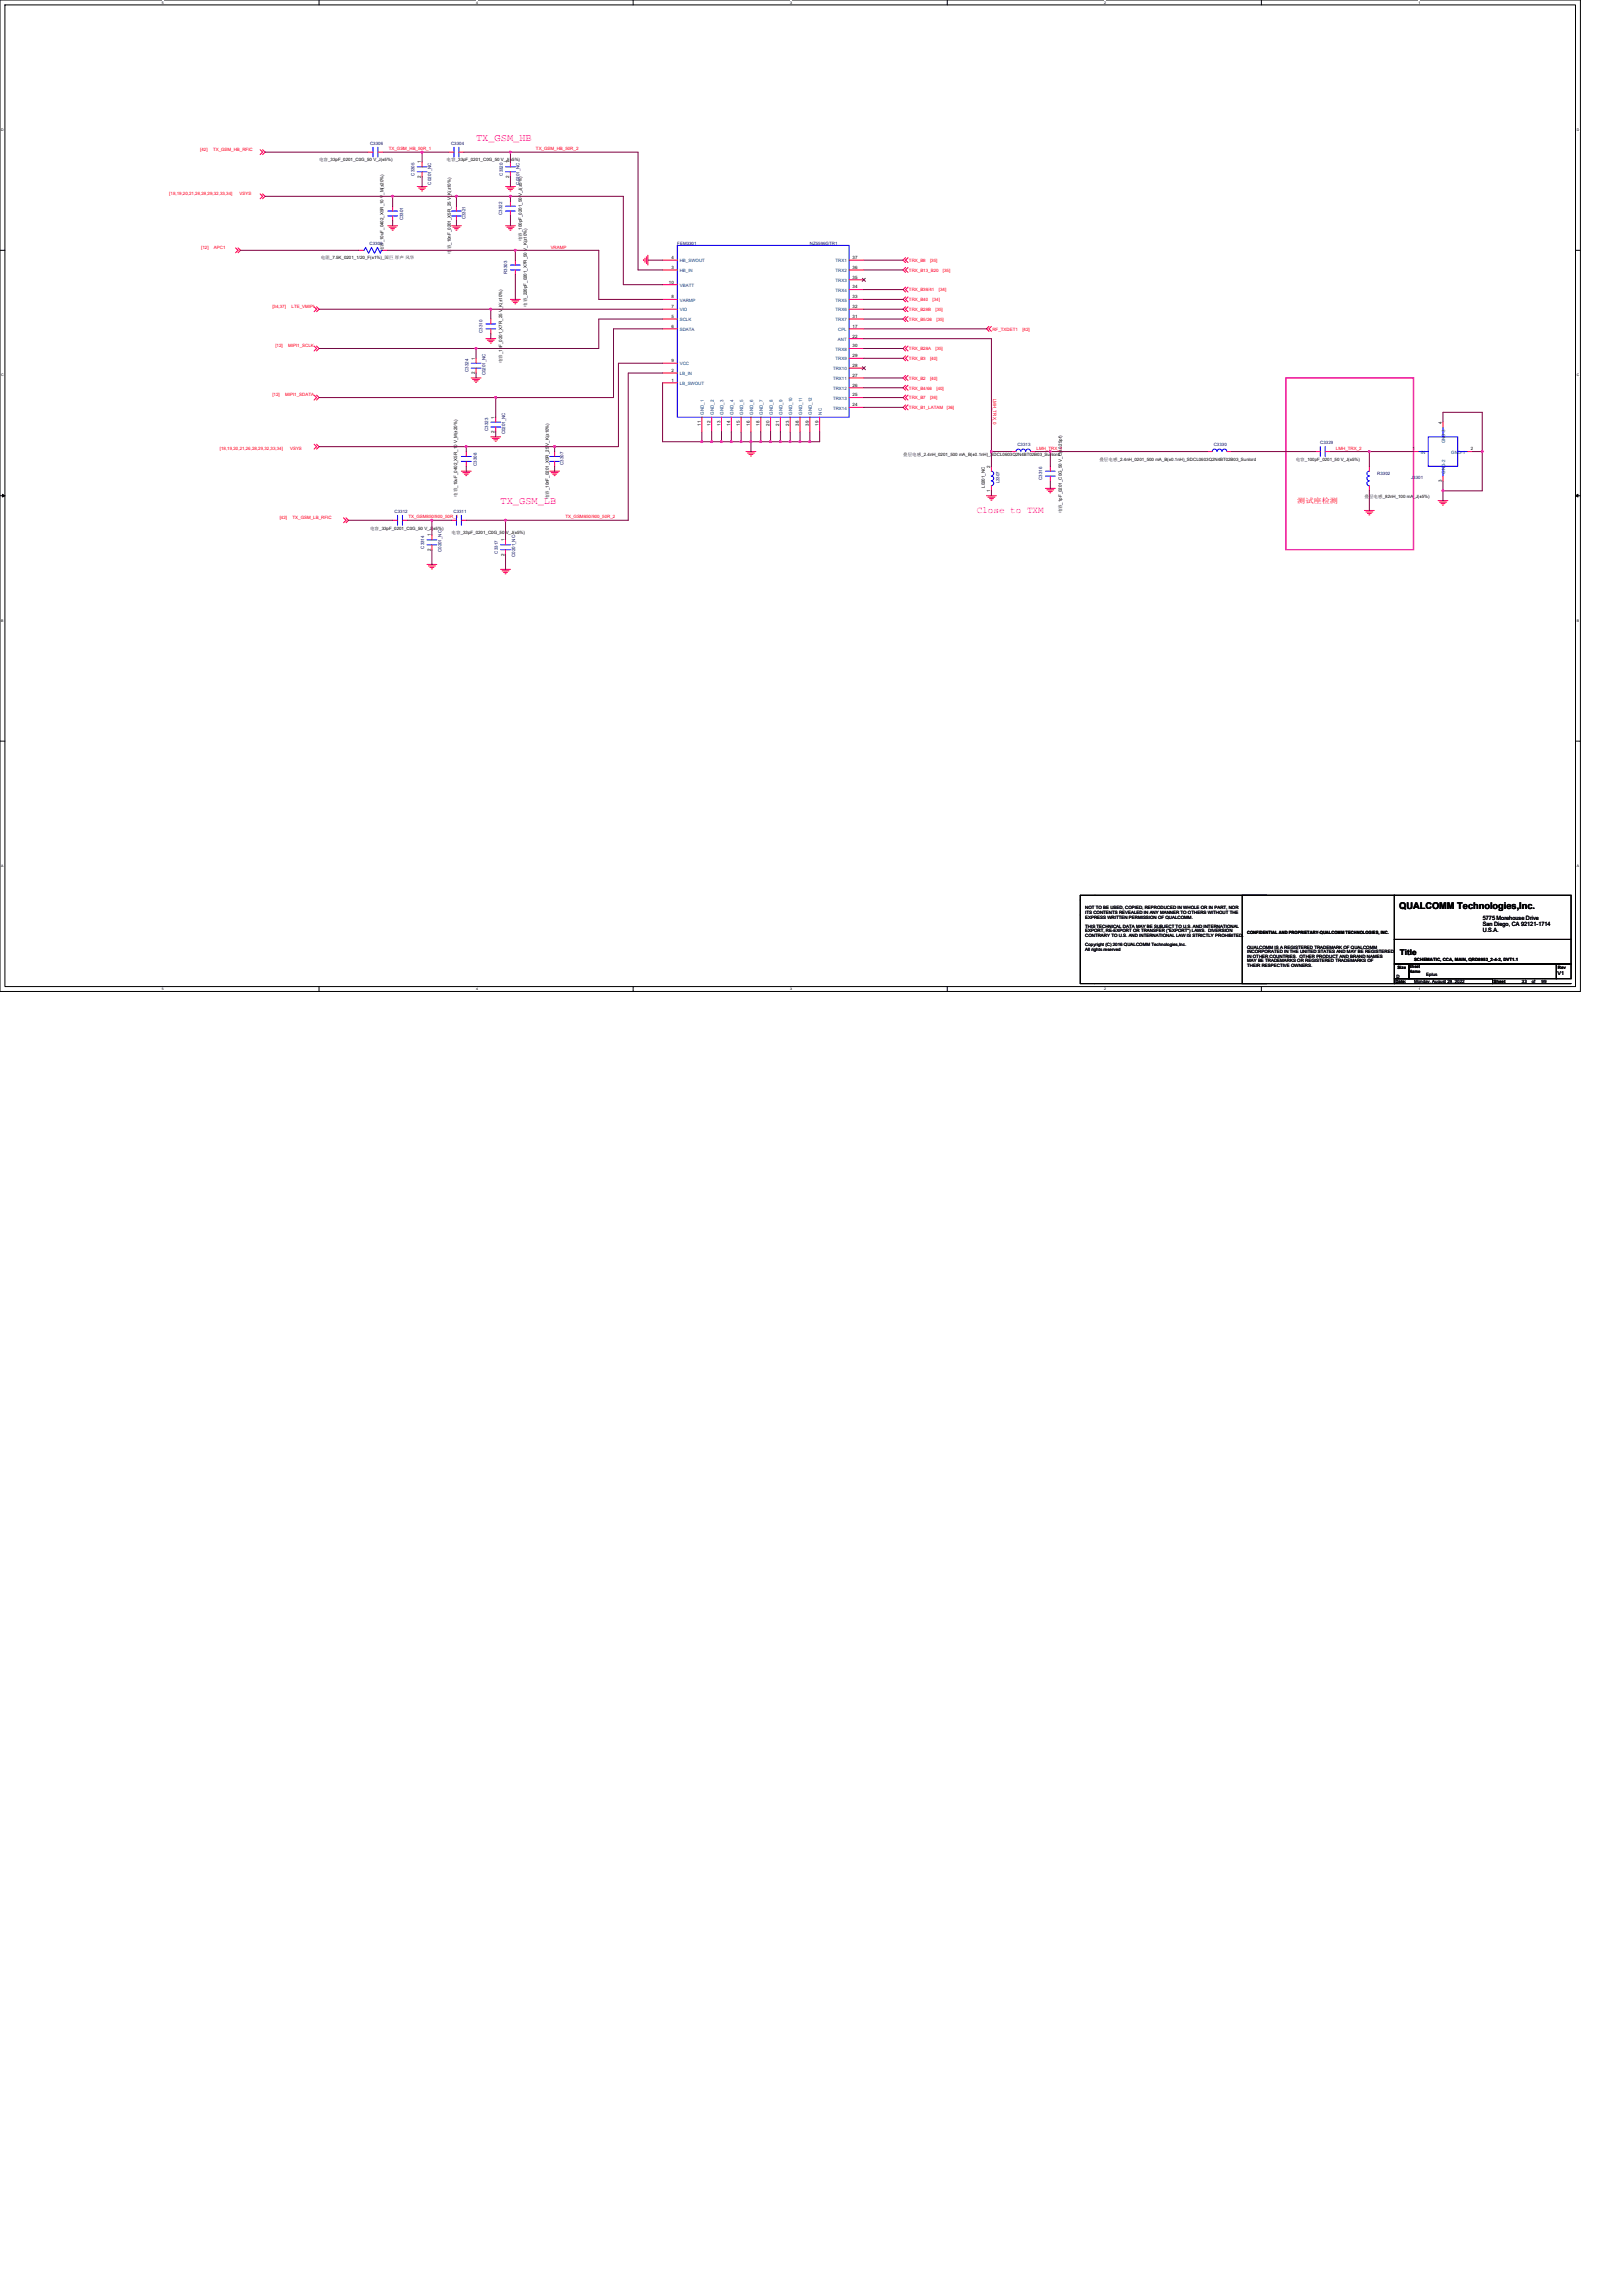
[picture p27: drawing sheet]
<svg xmlns="http://www.w3.org/2000/svg" width="210mm" height="297mm" viewBox="0 0 210 297" stroke-linecap="round" stroke-linejoin="round" font-family="sans-serif">
<defs><g id="words">
<g font-size="1.3" fill="#f0f">
<text x="61.6" y="18.2">TX_GSM_HB</text>
<text x="64.8" y="65.2">TX_GSM_LB</text>
</g>
<text font-size="1.2" fill="#f0f" x="126.4" y="66.4">Close to TXM</text>
<text font-size="1.2" x="181" y="117.6">QUALCOMM Technologies,Inc.</text>
<text font-size="1" x="181.1" y="123.5">Title</text>
<text font-size=".9" fill="#f00" x="167.8" y="65.1">测试座检测</text>
<g font-size=".8">
<text x="191.8" y="119.1">5775 Morehouse Drive</text>
<text x="191.8" y="119.8">San Diego, CA 92121-1714</text>
<text x="191.8" y="120.6">U.S.A.</text>
</g>
<text font-size=".7" x="201.5" y="126.2">V1</text>
<g font-size=".6" fill="#f00">
<text x="25.9" y="19.5">[42]</text>
<text x="27.6" y="19.5">TX_GSM_HB_RFIC</text>
<text x="50.3" y="19.5">TX_GSM_HB_50R_1</text>
<text x="69.3" y="19.5">TX_GSM_HB_50R_2</text>
<text x="21.9" y="25.2">[18,19,20,21,26,28,29,32,33,34]</text>
<text x="31" y="25.2">VSYS</text>
<text x="26" y="32.2">[12]</text>
<text x="27.7" y="32.2">APC1</text>
<text x="71.2" y="32.3">VRAMP</text>
<text x="117.6" y="33.9">TRX_B8</text>
<text x="117.6" y="35.2">TRX_B13_B20</text>
<text x="120.3" y="33.9">[35]</text>
<text x="122" y="35.2">[35]</text>
<text x="35.2" y="39.8">[34,37]</text>
<text x="37.7" y="39.8">LTE_VMIPI</text>
<text x="117.6" y="40.2">TRX_B28B</text>
<text x="117.6" y="37.7">TRX_B38/41</text>
<text x="117.6" y="41.5">TRX_B5/26</text>
<text x="117.6" y="39">TRX_B40</text>
<text x="120.6" y="39">[34]</text>
<text x="121" y="40.2">[35]</text>
<text x="121.2" y="41.5">[35]</text>
<text x="121.5" y="37.7">[34]</text>
<text x="35.6" y="44.9">[12]</text>
<text x="37.3" y="44.9">MIPI1_SCLK</text>
<text x="117.6" y="45.3">TRX_B28A</text>
<text x="117.6" y="46.6">TRX_B3</text>
<text x="120.3" y="46.6">[40]</text>
<text x="121" y="45.3">[35]</text>
<text x="128.4" y="42.8">RF_TXDET1</text>
<text x="132.3" y="42.8">[42]</text>
<text x="35.2" y="51.2">[12]</text>
<text x="36.9" y="51.2">MIPI1_SDATA</text>
<text x="117.6" y="50.4">TRX_B4/66</text>
<text x="117.6" y="49.1">TRX_B2</text>
<text x="117.6" y="52.9">TRX_B1_LATAM</text>
<text x="117.6" y="51.7">TRX_B7</text>
<text x="120.3" y="49.1">[40]</text>
<text x="120.3" y="51.7">[36]</text>
<text x="121.2" y="50.4">[40]</text>
<text x="122.5" y="52.9">[36]</text>
<text x="128.5" y="51.6" transform="rotate(90 128.5 51.6)">LMH_TRX_0</text>
<text x="28.4" y="58.2">[18,19,20,21,26,28,29,32,33,34]</text>
<text x="37.5" y="58.2">VSYS</text>
<text x="134.1" y="58.2">LMH_TRX_1</text>
<text x="172.8" y="58.2">LMH_TRX_2</text>
<text x="36.2" y="67.1">[42]</text>
<text x="37.8" y="67.1">TX_GSM_LB_RFIC</text>
<text x="52.8" y="67.1">TX_GSM850/900_50R_1</text>
<text x="73.2" y="67.1">TX_GSM850/900_50R_2</text>
</g>
<g font-size=".6">
<text x="41.3" y="20.9">电容_33pF_0201_C0G_50 V_J(±5%)</text>
<text x="54.5" y="23" transform="rotate(-90 54.5 23)">2</text>
<text x="54.5" y="21.1" transform="rotate(-90 54.5 21.1)">1</text>
<text x="57.8" y="20.9">电容_33pF_0201_C0G_50 V_J(±5%)</text>
<text x="65.9" y="23" transform="rotate(-90 65.9 23)">2</text>
<text x="65.9" y="21.1" transform="rotate(-90 65.9 21.1)">1</text>
<text x="41.5" y="33.6">电阻_7.5K_0201_1/20_F(±1%)_国巨 厚声 风华</text>
<text x="49.6" y="32.5" transform="rotate(-90 49.6 32.5)">电容_10uF_0402_X5R_10 V_M(±20%)</text>
<text x="58.3" y="32.8" transform="rotate(-90 58.3 32.8)">电容_10nF_0201_X5R_25 V_K(±10%)</text>
<text x="67.5" y="31.2" transform="rotate(-90 67.5 31.2)">电容_100pF_0201_50 V_J(±5%)</text>
<text x="86.9" y="34.8">3</text>
<text x="86.9" y="33.5">4</text>
<text x="110.3" y="34.8">36</text>
<text x="110.3" y="33.5">37</text>
<text x="68.2" y="39.7" transform="rotate(-90 68.2 39.7)">电容_220pF_0201_X7R_50 V_K(±10%)</text>
<text x="86.6" y="36.7">10</text>
<text x="86.9" y="41.1">5</text>
<text x="86.9" y="39.9">7</text>
<text x="86.9" y="38.6">8</text>
<text x="110.3" y="41.1">31</text>
<text x="110.3" y="39.9">32</text>
<text x="110.3" y="38.6">33</text>
<text x="110.3" y="37.3">34</text>
<text x="110.3" y="36">35</text>
<text x="61.4" y="46.5" transform="rotate(-90 61.4 46.5)">1</text>
<text x="65" y="47" transform="rotate(-90 65 47)">电容_1nF_0201_X7R_25 V_K(±10%)</text>
<text x="86.9" y="42.4">6</text>
<text x="86.9" y="46.8">9</text>
<text x="110.3" y="42.4">17</text>
<text x="110.3" y="43.7">22</text>
<text x="110.3" y="46.2">29</text>
<text x="110.3" y="44.9">30</text>
<text x="110.3" y="47.5">28</text>
<text x="61.4" y="48.4" transform="rotate(-90 61.4 48.4)">2</text>
<text x="86.9" y="49.4">1</text>
<text x="86.9" y="48.1">2</text>
<text x="110.3" y="52.6">24</text>
<text x="110.3" y="51.3">25</text>
<text x="110.3" y="50">26</text>
<text x="110.3" y="48.7">27</text>
<text x="64" y="56" transform="rotate(-90 64 56)">2</text>
<text x="64" y="54.2" transform="rotate(-90 64 54.2)">1</text>
<text x="90.7" y="55.1" transform="rotate(-90 90.7 55.1)">11</text>
<text x="91.9" y="55.1" transform="rotate(-90 91.9 55.1)">12</text>
<text x="93.2" y="55.1" transform="rotate(-90 93.2 55.1)">13</text>
<text x="94.5" y="55.1" transform="rotate(-90 94.5 55.1)">14</text>
<text x="95.7" y="55.1" transform="rotate(-90 95.7 55.1)">15</text>
<text x="97" y="55.1" transform="rotate(-90 97 55.1)">16</text>
<text x="98.3" y="55.1" transform="rotate(-90 98.3 55.1)">18</text>
<text x="99.5" y="55.1" transform="rotate(-90 99.5 55.1)">20</text>
<text x="100.8" y="55.1" transform="rotate(-90 100.8 55.1)">21</text>
<text x="102.1" y="55.1" transform="rotate(-90 102.1 55.1)">23</text>
<text x="103.4" y="55.1" transform="rotate(-90 103.4 55.1)">38</text>
<text x="104.6" y="55.1" transform="rotate(-90 104.6 55.1)">39</text>
<text x="105.9" y="55.1" transform="rotate(-90 105.9 55.1)">19</text>
<text x="116.8" y="59">叠层电感_2.4nH_0201_500 mA_B(±0.1nH)_SDCL0603Q2N4BT02B03_Sunlord</text>
<text x="142.2" y="59.6">叠层电感_2.4nH_0201_500 mA_B(±0.1nH)_SDCL0603Q2N4BT02B03_Sunlord</text>
<text x="167.6" y="59.6">电容_100pF_0201_50 V_J(±5%)</text>
<text x="182.8" y="58.3">1</text>
<text x="186.5" y="54.8" transform="rotate(-90 186.5 54.8)">4</text>
<text x="190.3" y="58.3">2</text>
<text x="59.1" y="64.3" transform="rotate(-90 59.1 64.3)">电容_10uF_0402_X5R_10 V_M(±20%)</text>
<text x="71" y="64.6" transform="rotate(-90 71 64.6)">电容_10nF_0201_X5R_25 V_K(±10%)</text>
<text x="127.4" y="63.1" transform="rotate(-90 127.4 63.1)">L0201_NC</text>
<text x="128.1" y="63.6" transform="rotate(-90 128.1 63.6)">1</text>
<text x="128.1" y="60.5" transform="rotate(-90 128.1 60.5)">2</text>
<text x="176.5" y="64.4">叠层电感_82nH_100 mA_J(±5%)</text>
<text x="186.5" y="62.4" transform="rotate(-90 186.5 62.4)">3</text>
<text x="47.9" y="68.6">电容_33pF_0201_C0G_50 V_J(±5%)</text>
<text x="55.7" y="71.2" transform="rotate(-90 55.7 71.2)">2</text>
<text x="55.7" y="69.4" transform="rotate(-90 55.7 69.4)">1</text>
<text x="58.4" y="69.1">电容_33pF_0201_C0G_50 V_J(±5%)</text>
<text x="65.3" y="71.9" transform="rotate(-90 65.3 71.9)">2</text>
<text x="65.3" y="70" transform="rotate(-90 65.3 70)">1</text>
<text x="137.4" y="66.4" transform="rotate(-90 137.4 66.4)">电容_1pF_0201_C0G_50 V_C(±0.25pf)</text>
<text x="140.4" y="117.6">NOT TO BE USED, COPIED, REPRODUCED IN WHOLE OR IN PART, NOR</text>
<text x="140.4" y="118.2">ITS CONTENTS REVEALED IN ANY MANNER TO OTHERS WITHOUT THE</text>
<text x="140.4" y="118.8">EXPRESS WRITTEN PERMISSION OF QUALCOMM.</text>
<text x="140.4" y="120">THIS TECHNICAL DATA MAY BE SUBJECT TO U.S. AND INTERNATIONAL</text>
<text x="140.4" y="120.6">EXPORT, RE-EXPORT OR TRANSFER (&quot;EXPORT&quot;) LAWS. DIVERSION</text>
<text x="140.4" y="121.2">CONTRARY TO U.S. AND INTERNATIONAL LAW IS STRICTLY PROHIBITED.</text>
<text x="140.4" y="122.4">Copyright (C) 2016 QUALCOMM Technologies,Inc.</text>
<text x="140.4" y="123">All rights reserved</text>
<text x="161.4" y="120.8">CONFIDENTIAL AND PROPRIETARY-QUALCOMM TECHNOLOGIES, INC.</text>
<text x="161.4" y="122.7">QUALCOMM IS A REGISTERED TRADEMARK OF QUALCOMM</text>
<text x="161.4" y="123.3">INCORPORATED IN THE UNITED STATES AND MAY BE REGISTERED</text>
<text x="161.4" y="123.9">IN OTHER COUNTRIES. OTHER PRODUCT AND BRAND NAMES</text>
<text x="161.4" y="124.5">MAY BE TRADEMARKS OR REGISTERED TRADEMARKS OF</text>
<text x="161.4" y="125.1">THEIR RESPECTIVE OWNERS.</text>
<text x="180.8" y="125.3">Size Sheet</text>
<text x="182.3" y="125.8">Name</text>
<text x="182.9" y="124.3">SCHEMATIC, CCA, MAIN, QRD8953_2-4-2, DVT1.1</text>
<text x="201.5" y="125.4">Rev</text>
<text x="180.5" y="127.1">Date:</text>
<text x="180.7" y="126.5">D</text>
<text x="182.9" y="127.2">Monday, August 29, 2022</text>
<text x="184.5" y="126.2">Eplus</text>
<text x="193.2" y="127.1">Sheet</text>
<text x="196.9" y="127.2">33</text>
<text x="198.2" y="127.2">of</text>
<text x="199.5" y="127.2">99</text>
</g>
<g font-size=".6" fill="#000080">
<text x="47.9" y="18.7">C3306</text>
<text x="53.6" y="22.7" transform="rotate(-90 53.6 22.7)">C3305</text>
<text x="55.8" y="23.9" transform="rotate(-90 55.8 23.9)">C0201_NC</text>
<text x="58.4" y="18.7">C3304</text>
<text x="65" y="22.7" transform="rotate(-90 65 22.7)">C3320</text>
<text x="67.2" y="23.9" transform="rotate(-90 67.2 23.9)">C0201_NC</text>
<text x="52.2" y="28.5" transform="rotate(-90 52.2 28.5)">C3301</text>
<text x="60.2" y="28.4" transform="rotate(-90 60.2 28.4)">C3321</text>
<text x="65" y="27.8" transform="rotate(-90 65 27.8)">C3322</text>
<text x="47.8" y="31.7">C3309</text>
<text x="65.6" y="35.4" transform="rotate(-90 65.6 35.4)">R3303</text>
<text x="87.6" y="31.7">FEM3301</text>
<text x="104.8" y="31.7">NZ5596GTR1</text>
<text x="62.4" y="43.1" transform="rotate(-90 62.4 43.1)">C3310</text>
<text x="60.6" y="48.1" transform="rotate(-90 60.6 48.1)">C3324</text>
<text x="62.8" y="48.6" transform="rotate(-90 62.8 48.6)">C0201_NC</text>
<text x="63.1" y="55.8" transform="rotate(-90 63.1 55.8)">C3323</text>
<text x="65.4" y="56.2" transform="rotate(-90 65.4 56.2)">C0201_NC</text>
<text x="131.6" y="57.7">C3313</text>
<text x="157" y="57.7">C3330</text>
<text x="170.8" y="57.4">C3329</text>
<text x="61.7" y="60.3" transform="rotate(-90 61.7 60.3)">C3308</text>
<text x="72.9" y="60.1" transform="rotate(-90 72.9 60.1)">C3307</text>
<text x="129.3" y="62.5" transform="rotate(-90 129.3 62.5)">L3307</text>
<text x="134.8" y="62.1" transform="rotate(-90 134.8 62.1)">C3316</text>
<text x="178.2" y="61.5">R3302</text>
<text x="182.6" y="62">J3301</text>
<text x="51.1" y="66.3">C3312</text>
<text x="54.9" y="71" transform="rotate(-90 54.9 71)">C3314</text>
<text x="57.1" y="71.4" transform="rotate(-90 57.1 71.4)">C0201_NC</text>
<text x="58.7" y="66.3">C3311</text>
<text x="64.4" y="71.6" transform="rotate(-90 64.4 71.6)">C3317</text>
<text x="66.6" y="72.1" transform="rotate(-90 66.6 72.1)">C0201_NC</text>
</g>
<g font-size=".6" fill="#004080">
<text x="87.9" y="35.2">HB_IN</text>
<text x="87.9" y="33.9">HB_SWOUT</text>
<text x="108.1" y="35.2">TRX2</text>
<text x="108.1" y="33.9">TRX1</text>
<text x="87.9" y="41.6">SCLK</text>
<text x="87.9" y="40.3">VIO</text>
<text x="87.9" y="39">VARMP</text>
<text x="87.9" y="37.1">VBATT</text>
<text x="108.1" y="41.6">TRX7</text>
<text x="108.1" y="40.3">TRX6</text>
<text x="108.1" y="39">TRX5</text>
<text x="108.1" y="37.7">TRX4</text>
<text x="108.1" y="36.5">TRX3</text>
<text x="87.9" y="42.8">SDATA</text>
<text x="87.9" y="47.3">VCC</text>
<text x="107.8" y="47.9">TRX10</text>
<text x="108.1" y="46.6">TRX9</text>
<text x="108.1" y="45.4">TRX8</text>
<text x="108.4" y="44.1">ANT</text>
<text x="108.4" y="42.8">CPL</text>
<text x="87.9" y="49.8">LB_SWOUT</text>
<text x="87.9" y="48.5">LB_IN</text>
<text x="91.1" y="53.7" transform="rotate(-90 91.1 53.7)">GND_1</text>
<text x="92.4" y="53.7" transform="rotate(-90 92.4 53.7)">GND_2</text>
<text x="93.6" y="53.7" transform="rotate(-90 93.6 53.7)">GND_3</text>
<text x="94.9" y="53.7" transform="rotate(-90 94.9 53.7)">GND_4</text>
<text x="96.2" y="53.7" transform="rotate(-90 96.2 53.7)">GND_5</text>
<text x="97.4" y="53.7" transform="rotate(-90 97.4 53.7)">GND_6</text>
<text x="98.7" y="53.7" transform="rotate(-90 98.7 53.7)">GND_7</text>
<text x="100" y="53.7" transform="rotate(-90 100 53.7)">GND_8</text>
<text x="101.2" y="53.7" transform="rotate(-90 101.2 53.7)">GND_9</text>
<text x="102.5" y="53.7" transform="rotate(-90 102.5 53.7)">GND_10</text>
<text x="103.8" y="53.7" transform="rotate(-90 103.8 53.7)">GND_11</text>
<text x="105.1" y="53.7" transform="rotate(-90 105.1 53.7)">GND_12</text>
<text x="106.3" y="53.7" transform="rotate(-90 106.3 53.7)">NC</text>
<text x="107.8" y="53">TRX14</text>
<text x="107.8" y="51.7">TRX13</text>
<text x="107.8" y="50.4">TRX12</text>
<text x="107.8" y="49.2">TRX11</text>
<text x="183.8" y="58.7">IN</text>
<text x="187" y="57.4" transform="rotate(-90 187 57.4)">GND-3</text>
<text x="187.8" y="58.7">GND-1</text>
<text x="187" y="61.3" transform="rotate(-90 187 61.3)">GND-2</text>
</g>
<g font-size=".5">
<text x="21" y=".5">5</text>
<text x="61.6" y=".5">4</text>
<text x="102.2" y=".5">3</text>
<text x="142.9" y=".5">2</text>
<text x="183.5" y=".5">1</text>
<text x=".2" y="16.9">D</text>
<text x="204" y="16.9">D</text>
<text x=".2" y="48.7">C</text>
<text x="204" y="48.7">C</text>
<text x=".2" y="80.4">B</text>
<text x="204" y="80.4">B</text>
<text x=".2" y="112.2">A</text>
<text x="204" y="112.2">A</text>
<text x="21" y="128.1">5</text>
<text x="61.6" y="128.1">4</text>
<text x="102.2" y="128.1">3</text>
<text x="142.9" y="128.1">2</text>
<text x="183.5" y="128.1">1</text>
</g>
</g></defs>
<path d="M0 0h204.5v128.3h-204.5zM.6 .6h203.2v127h-203.2z" fill="none" stroke="#000" stroke-width=".13"/>
<g fill="#fff">
<path d="M21 .1h.2v.5h-.2z"/>
<path d="M21 127.7h.2v.5h-.2z"/>
</g>
<path d="M41.3 0v.6M41.3 127.6v.7" fill="none" stroke="#000" stroke-width=".13"/>
<g fill="#fff">
<path d="M61.6 .1h.2v.5h-.2z"/>
<path d="M61.6 127.7h.2v.5h-.2z"/>
</g>
<path d="M81.9 0v.6M81.9 127.6v.7" fill="none" stroke="#000" stroke-width=".13"/>
<g fill="#fff">
<path d="M102.2 .1h.3v.5h-.3z"/>
<path d="M102.2 127.7h.3v.5h-.3z"/>
</g>
<path d="M122.6 0v.6M122.6 127.6v.7" fill="none" stroke="#000" stroke-width=".13"/>
<g fill="#fff">
<path d="M142.9 .1h.2v.5h-.2z"/>
<path d="M142.9 127.7h.2v.5h-.2z"/>
</g>
<path d="M163.2 0v.6M163.2 127.6v.7" fill="none" stroke="#000" stroke-width=".13"/>
<g fill="#fff">
<path d="M183.5 .1h.3v.5h-.3z"/>
<path d="M183.5 127.7h.3v.5h-.3z"/>
<path d="M.2 16.5h.3v.5h-.3z"/>
<path d="M204 16.5h.3v.5h-.3z"/>
<path d="M.2 48.3h.3v.5h-.3z"/>
<path d="M204 48.3h.3v.5h-.3z"/>
</g>
<path d="M0 32.4h.6M203.8 32.4h.7" fill="none" stroke="#000" stroke-width=".13"/>
<g fill="#fff">
<path d="M.2 80h.3v.5h-.3z"/>
<path d="M204 80h.3v.5h-.3z"/>
</g>
<path d="M0 64.1h.6M203.8 64.1h.7" fill="none" stroke="#000" stroke-width=".13"/>
<path d="M.3 63.9l.3 .2-.3 .2zM203.8 64.1l.4-.2v.4z" fill="#000" stroke="#000" stroke-width=".13"/>
<g fill="#fff">
<path d="M.2 111.8h.2v.5h-.2z"/>
<path d="M204 111.8h.3v.5h-.3z"/>
</g>
<path d="M0 95.9h.6M203.8 95.9h.7M160.7 115.8h19.7v11.5h-19.7zM163.9 115.8h-24.1v11.5h24.1M180.4 115.8h22.9v5.7h-22.9zM180.4 121.5h22.9v3.2h-22.9zM180.4 126.6h12.7v.7h-12.7zM180.4 124.7h1.9v1.9h-1.9zM182.3 124.7h19.1v1.9h-19.1zM193.1 127.3h10.2M201.4 124.7h1.9v1.9h-1.9z" fill="none" stroke="#000" stroke-width=".13"/>
<path d="M166.4 48.9h16.5v22.2h-16.5z" fill="none" stroke="#f0f" stroke-width=".19"/>
<g fill="none" stroke="#f00" stroke-width=".13">
<path d="M33.7 19.4l.3 .3-.3 .3M34 19.4l.3 .3-.3 .3M47.6 19.7h.7M48.9 19.7h.6M58.1 19.7h.6M59.4 19.7h.6M30.5 32.1l.3 .3-.3 .3M30.8 32.1l.3 .3-.3 .3M33.7 25.1l.3 .3-.3 .3M34 25.1l.3 .3-.3 .3M40.6 39.7l.4 .3-.4 .3M41 39.7l.3 .3-.3 .3"/>
<path d="M46.4 32.4h.6M49.5 32.4h.7M50.2 29.2h1.2M50.4 29.4h.8M50.5 29.6h.6M50.7 29.8h.2M50.8 26.7v.6M50.8 27.9v.7M54 24.1h1.2M54.2 24.3h.9M54.4 24.5h.5M54.5 24.7h.2"/>
<path d="M54.6 21v.6M54.6 22.2v.7M58.4 29.2h1.3M58.6 29.4h.9M58.8 29.6h.5M59 29.8h.1M59.1 26.7v.6M59.1 27.9v.7M65.4 29.2h1.3M65.4 24.1h1.3M65.6 29.4h.9M65.6 24.3h.9"/>
<path d="M65.8 29.6h.5M65.8 24.5h.5M66 29.8h.1M66 24.7h.1M66 38.7h1.3M66 26v.7M66 27.3v.6M66 21v.6M66 22.2v.7M66.2 38.9h.9M66.4 39.1h.5M66.6 39.3h.1"/>
<path d="M66.7 33.7v.6M66.7 34.9v.7M83.2 33.6v.1M83.4 33.4v.5M83.6 33.2v.9M83.8 33v1.3M85.7 34.9h1.9M85.7 33.7h1.9M85.7 38.7h1.9M85.7 36.8h1.9M109.9 38.7h1.9M109.9 37.5h1.9"/>
<path d="M109.9 36.2h1.9M109.9 34.9h1.9M109.9 33.7h1.9M117.2 33.3l-.4 .4 .4 .3M117.2 34.6l-.4 .3 .4 .3M117.2 39.7l-.4 .3 .4 .3M117.2 37.1l-.4 .4 .4 .3M117.2 38.4l-.4 .3 .4 .4M117.5 33.3l-.3 .4 .3 .3M117.5 34.6l-.3 .3 .3 .3M117.5 39.7l-.3 .3 .3 .3M117.5 37.1l-.3 .4 .3 .3"/>
<path d="M117.5 38.4l-.3 .3 .3 .4M40.6 44.8l.4 .3-.4 .3M40.6 51.1l.4 .3-.4 .4M40.6 57.5l.4 .3-.4 .3M41 44.8l.3 .3-.3 .3M41 51.1l.3 .3-.3 .4M41 57.5l.3 .3-.3 .3M60.3 58.4v.7M60.3 59.7v.6M61 48.9h1.2M61.2 49.1h.8M61.3 49.3h.5"/>
<path d="M61.5 49.5h.2M61.6 46.4v.6M61.6 47.6v.7M62.9 43.8h1.2M63.1 44h.8M63.2 44.2h.6M63.4 44.4h.2M63.5 56.5h1.3M63.5 41.3v.6M63.5 42.5v.7M63.7 56.7h.9M63.9 56.9h.5"/>
<path d="M64.1 57.1h.1M64.1 54v.6M64.1 55.2v.7M71.8 58.4v.7M71.8 59.7v.6M85.7 49.5h1.9M85.7 48.3h1.9M85.7 41.3h1.9M85.7 42.5h1.9M85.7 40h1.9M85.7 47h1.9M90.8 54v1.9"/>
<path d="M92.1 54v1.9M93.3 54v1.9M94.6 54v1.9M95.9 54v1.9M96.5 58.4h1.3M96.7 58.6h.9M96.9 58.8h.5M97.1 59h.1M97.2 54v1.9M98.4 54v1.9M99.7 54v1.9M101 54v1.9"/>
<path d="M102.2 54v1.9M103.5 54v1.9M104.8 54v1.9M106 54v1.9M109.9 42.5h1.9M109.9 43.8h1.9M109.9 52.7h1.9M109.9 51.4h1.9M109.9 50.2h1.9M109.9 48.9h1.9M109.9 47.6h1.9M109.9 46.4h1.9"/>
<path d="M109.9 45.1h1.9M109.9 41.3h1.9M109.9 40h1.9M117.2 49.8l-.4 .4 .4 .3M117.2 48.6l-.4 .3 .4 .3M117.2 52.4l-.4 .3 .4 .3M117.2 51.1l-.4 .3 .4 .4M117.2 41l-.4 .3 .4 .3M117.2 44.8l-.4 .3 .4 .3M117.2 46l-.4 .4 .4 .3M117.5 49.8l-.3 .4 .3 .3M117.5 48.6l-.3 .3 .3 .3"/>
<path d="M117.5 52.4l-.3 .3 .3 .3M117.5 51.1l-.3 .3 .3 .4M117.5 41l-.3 .3 .3 .3M117.5 44.8l-.3 .3 .3 .3M117.5 46l-.3 .4 .3 .3M128 42.2l-.4 .3 .4 .4M128.3 42.2l-.3 .3 .3 .4M130.8 58.4h.6M133.3 58.4h.7M156.2 58.4h.6M158.7 58.4h.7M170.2 58.4h.6"/>
<path d="M171.4 58.4h.7M182.9 58.4h.6M186.7 54.6v.6M189.9 58.4h.6M44.5 67l.3 .3-.3 .3M44.8 67l.3 .3-.3 .3M50.8 67.3h.6M52.1 67.3h.6M55.2 73h1.3M55.4 73.2h.9M55.6 73.4h.5M55.8 73.6h.1"/>
<path d="M55.9 69.2v.6M55.9 70.5v.6M58.4 67.3h.7M59.7 61h1.3M59.7 67.3h.6M59.9 61.2h.9M60.1 61.3h.5M60.3 61.5h.1M64.8 73.7h1.2M65 73.9h.8M65.2 74h.5M65.3 74.2h.2"/>
<path d="M65.4 69.8v.7M65.4 71.1v.7M71.1 61h1.3M71.3 61.2h.9M71.5 61.3h.5M71.7 61.5h.1M127.6 64.1h1.3M127.8 64.3h.9M128 64.5h.5M128.2 64.7h.1M128.3 62.9v.6M128.3 60.3v.7"/>
<path d="M135.3 63.2h1.2M135.4 63.4h.9M135.6 63.6h.5M135.8 63.8h.2M135.9 60.3v.7M135.9 61.6v.6M176.5 66h1.3M176.7 66.2h.9M176.9 66.4h.5M177.1 66.6h.1M177.2 62.9v.6M177.2 60.3v.7"/>
<path d="M186.1 64.8h1.2M186.2 65h.9M186.4 65.2h.5M186.6 65.3h.2M186.7 61.6v.6"/>
</g>
<g fill="none" stroke="#00f" stroke-width=".13">
<path d="M48.3 19.7h.1M48.3 19v1.3M48.9 19v1.3M48.9 19.7h.1M58.7 19.7h.1M58.7 19v1.3M59.4 19v1.3M59.4 19.7h.1M47 32.4h.1l.2-.4 .4 .8 .4-.8 .4 .8 .3-.8 .4 .8 .1-.4h.2M47 32.4h.1M49.5 32.4h.1M50.2 27.3h1.2"/>
<path d="M50.2 27.9h1.2M50.8 27.3h.1M50.8 27.9h.1M54 21.6h1.2M54 22.2h1.2M54.6 21.6h.1M54.6 22.2h.1M58.4 27.3h1.3M58.4 27.9h1.3M59.1 27.3h.1M59.1 27.9h.1M65.4 26.7h1.3"/>
<path d="M65.4 27.3h1.3M65.4 21.6h1.3M65.4 22.2h1.3M66 26.7h.1M66 27.3h.1M66 21.6h.1M66 22.2h.1M66 34.3h1.3M66 34.9h1.3M66.7 34.3h.1M66.7 34.9h.1M87.6 31.7h22.3v22.3h-22.3z"/>
<path d="M59.7 59.1h1.3M59.7 59.7h1.3M60.3 59.1h.1M60.3 59.7h.1M61 47h1.2M61 47.6h1.2M61.6 47h.1M61.6 47.6h.1M62.9 41.9h1.2M62.9 42.5h1.2M63.5 41.9h.1M63.5 42.5h.1"/>
<path d="M63.5 54.6h1.3M63.5 55.2h1.3M64.1 54.6h.1M64.1 55.2h.1M71.1 59.1h1.3M71.1 59.7h1.3M71.8 59.1h.1M71.8 59.7h.1M131.4 58.4a.31 .31 0 0 1 .4-.3 .31 .31 0 0 1 .3 .3M131.4 58.4h.1M132.1 58.4a.31 .31 0 0 1 .3-.3 .31 .31 0 0 1 .3 .3 .32 .32 0 0 1 .3-.3 .32 .32 0 0 1 .3 .3M133.3 58.4h.1"/>
<path d="M156.8 58.4a.31 .31 0 0 1 .4-.3 .31 .31 0 0 1 .3 .3M156.8 58.4h.1M157.5 58.4a.31 .31 0 0 1 .3-.3 .31 .31 0 0 1 .3 .3 .32 .32 0 0 1 .3-.3 .32 .32 0 0 1 .3 .3M158.7 58.4h.1M170.8 57.8v1.3M170.8 58.4h.1M171.4 58.4h.1M171.4 57.8v1.3M183.5 58.4h1.3M184.8 56.5h3.8v3.8h-3.8zM186.7 55.2v1.3M188.6 58.4h1.3"/>
<path d="M51.4 67.3h.1M51.4 66.7v1.2M52.1 66.7v1.2M52.1 67.3h.1M55.2 69.8h1.3M55.2 70.5h1.3M55.9 69.8h.1M55.9 70.5h.1M59.1 67.3h.1M59.1 66.7v1.2M59.7 66.7v1.2M59.7 67.3h.1"/>
<path d="M64.8 70.5h1.2M64.8 71.1h1.2M65.4 70.5h.1M65.4 71.1h.1M128.2 62.2a.31 .31 0 0 1 .4 .3 .31 .31 0 0 1-.4 .3M128.2 61a.32 .32 0 0 1 .4 .3 .32 .32 0 0 1-.4 .3 .31 .31 0 0 1 .4 .3 .31 .31 0 0 1-.4 .3M128.3 61h.1M128.3 62.9h.1M135.3 61h1.2M135.3 61.6h1.2M135.9 61h.1M135.9 61.6h.1"/>
<path d="M177.1 62.2a.31 .31 0 0 0-.3 .3 .31 .31 0 0 0 .3 .3M177.1 61a.32 .32 0 0 0-.3 .3 .32 .32 0 0 0 .3 .3 .31 .31 0 0 0-.3 .3 .31 .31 0 0 0 .3 .3M177.2 61h.1M177.2 62.9h.1M186.7 60.3v1.3"/>
</g>
<path d="M111.6 36l.4 .4M112 36l-.5 .4M111.6 47.4l.4 .4M112 47.4l-.5 .4" fill="none" stroke="#804000" stroke-width=".13"/>
<g fill="none" stroke="#800040" stroke-width=".13">
<path d="M34.3 19.7h13.3M49.5 19.7h5.1M54.6 19.7h3.5M54.6 19.7v1.3M60 19.7h6M31.1 32.4h15.3M34.3 25.4h16.5M50.2 32.4h16.5M50.8 25.4h8.3M50.8 25.4v1.3M50.8 28.6v.6M54.6 22.9v1.2"/>
<path d="M59.1 25.4v1.3M59.1 28.6v.6M59.1 25.4h6.9M66 21v-1.3h16.5v15.2h3.2M66 25.4v.6M66 27.9v1.3M66 22.9v1.2M66 25.4h14.6v11.4h5.1M66.7 32.4v1.3M66.7 35.6v3.1M66.7 32.4h10.8v6.3h8.2M83.8 33.7h1.9"/>
<path d="M111.8 34.9h5M111.8 33.7h5M111.8 38.7h5M111.8 37.5h5M41.3 40h22.2M41.3 51.4h22.8M41.3 57.8h19M41.3 45.1h20.3M60.3 57.8h11.5M60.3 57.8v.6M61.6 45.1v1.3M61.6 48.3v.6"/>
<path d="M63.5 40v1.3M63.5 43.2v.6M63.5 40h22.2M64.1 51.4v2.6M64.1 55.9v.6M71.8 57.8v.6M85.7 41.3h-8.2v3.8h-15.9M85.7 42.5h-6.3v8.9h-15.3M85.7 47h-5.7v10.8h-8.2M85.7 48.3h-4.4v19h-15.9v2.5M85.7 49.5v7.7l5.1-.1M90.8 55.9v1.2"/>
<path d="M90.8 57.1h1.3M92.1 55.9v1.2M92.1 57.1h1.2M93.3 55.9v1.2M93.3 57.1h1.3M94.6 57.1h1.3M94.6 55.9v1.2M95.9 55.9v1.2M95.9 57.1h1.3M97.2 57.1v1.3M97.2 55.9v1.2M97.2 57.1h1.2"/>
<path d="M98.4 55.9v1.2M98.4 57.1h1.3M99.7 55.9v1.2M99.7 57.1h1.3M101 57.1h1.2M101 55.9v1.2M102.2 55.9v1.2M102.2 57.1h1.3M103.5 55.9v1.2M103.5 57.1h1.3M104.8 55.9v1.2M106 55.9v1.2h-1.2"/>
<path d="M111.8 43.8h16.5v14.6M111.8 41.3h5M111.8 42.5h15.8M111.8 52.7h5M111.8 40h5M111.8 51.4h5M111.8 45.1h5M111.8 50.2h5M111.8 46.4h5M111.8 48.9h5M128.3 58.4h2.5M128.3 58.4v1.9"/>
<path d="M134 58.4h1.9M135.9 58.4v1.9M135.9 58.4h20.3M159.4 58.4h10.8M172.1 58.4h5.1M177.2 58.4v1.9M177.2 58.4h5.7M186.7 54.6v-1.3h5.1v5.1M190.5 58.4h1.3M191.8 58.4v5.1h-5.1M45.1 67.3h5.7M52.7 67.3h3.2"/>
<path d="M55.9 67.3v1.9M55.9 71.1v1.9M55.9 67.3h2.5M60.3 60.3v.7M60.3 67.3h5.1M65.4 71.8v1.9M71.8 60.3v.7M128.3 63.5v.6M135.9 62.2v1M177.2 63.5v2.5M186.7 62.2v1.3M186.7 63.5v1.3"/>
</g>
<g fill="#f0f" stroke="#f0f" stroke-width=".13">
<path d="M54.5 19.6h.2v.2h-.2z" fill-rule="evenodd"/>
<path d="M59 25.3h.1v.2h-.1z" fill-rule="evenodd"/>
<path d="M50.7 25.3h.2v.2h-.2z" fill-rule="evenodd"/>
<path d="M65.9 25.3h.2v.2h-.2z" fill-rule="evenodd"/>
<path d="M66.6 32.3h.1v.2h-.1z" fill-rule="evenodd"/>
<path d="M63.4 39.9h.2v.2h-.2z" fill-rule="evenodd"/>
<path d="M128.2 58.3h.1v.2h-.1z" fill-rule="evenodd"/>
<path d="M61.5 45h.2v.2h-.2z" fill-rule="evenodd"/>
<path d="M64 51.3h.2v.2h-.2z" fill-rule="evenodd"/>
<path d="M191.7 58.3h.1v.2h-.1z" fill-rule="evenodd"/>
<path d="M60.2 57.7h.2v.2h-.2z" fill-rule="evenodd"/>
<path d="M71.7 57.7h.1v.2h-.1z" fill-rule="evenodd"/>
<path d="M103.4 57.1h.2v.1h-.2z" fill-rule="evenodd"/>
<path d="M102.1 57.1h.2v.1h-.2z" fill-rule="evenodd"/>
<path d="M186.6 63.4h.2v.2h-.2z" fill-rule="evenodd"/>
<path d="M55.8 67.2h.1v.2h-.1z" fill-rule="evenodd"/>
<path d="M65.9 19.6h.2v.2h-.2z" fill-rule="evenodd"/>
<path d="M65.3 67.2h.2v.2h-.2z" fill-rule="evenodd"/>
<path d="M177.1 58.3h.1v.2h-.1z" fill-rule="evenodd"/>
<path d="M135.8 58.3h.2v.2h-.2z" fill-rule="evenodd"/>
<path d="M99.6 57.1h.2v.1h-.2z" fill-rule="evenodd"/>
<path d="M98.3 57.1h.2v.1h-.2z" fill-rule="evenodd"/>
<path d="M95.8 57.1h.2v.1h-.2z" fill-rule="evenodd"/>
<path d="M92 57.1h.1v.1h-.1z" fill-rule="evenodd"/>
<path d="M100.9 57.1h.1v.1h-.1z" fill-rule="evenodd"/>
<path d="M97.1 57.1h.1v.1h-.1z" fill-rule="evenodd"/>
<path d="M93.2 57.1h.2v.1h-.2z" fill-rule="evenodd"/>
<path d="M94.5 57.1h.2v.1h-.2z" fill-rule="evenodd"/>
<path d="M90.7 57.1h.2v.1h-.2z" fill-rule="evenodd"/>
<path d="M104.7 57.1h.1v.1h-.1z" fill-rule="evenodd"/>
<path d="M54.5 19.6h.2v.2h-.2z" fill-rule="evenodd"/>
<path d="M59 25.3h.1v.2h-.1z" fill-rule="evenodd"/>
<path d="M50.7 25.3h.2v.2h-.2z" fill-rule="evenodd"/>
<path d="M65.9 25.3h.2v.2h-.2z" fill-rule="evenodd"/>
<path d="M66.6 32.3h.1v.2h-.1z" fill-rule="evenodd"/>
<path d="M63.4 39.9h.2v.2h-.2z" fill-rule="evenodd"/>
<path d="M128.2 58.3h.1v.2h-.1z" fill-rule="evenodd"/>
<path d="M61.5 45h.2v.2h-.2z" fill-rule="evenodd"/>
<path d="M64 51.3h.2v.2h-.2z" fill-rule="evenodd"/>
<path d="M191.7 58.3h.1v.2h-.1z" fill-rule="evenodd"/>
<path d="M60.2 57.7h.2v.2h-.2z" fill-rule="evenodd"/>
<path d="M71.7 57.7h.1v.2h-.1z" fill-rule="evenodd"/>
<path d="M103.4 57.1h.2v.1h-.2z" fill-rule="evenodd"/>
<path d="M102.1 57.1h.2v.1h-.2z" fill-rule="evenodd"/>
<path d="M186.6 63.4h.2v.2h-.2z" fill-rule="evenodd"/>
<path d="M55.8 67.2h.1v.2h-.1z" fill-rule="evenodd"/>
<path d="M65.9 19.6h.2v.2h-.2z" fill-rule="evenodd"/>
<path d="M65.3 67.2h.2v.2h-.2z" fill-rule="evenodd"/>
<path d="M177.1 58.3h.1v.2h-.1z" fill-rule="evenodd"/>
<path d="M135.8 58.3h.2v.2h-.2z" fill-rule="evenodd"/>
<path d="M99.6 57.1h.2v.1h-.2z" fill-rule="evenodd"/>
<path d="M98.3 57.1h.2v.1h-.2z" fill-rule="evenodd"/>
<path d="M95.8 57.1h.2v.1h-.2z" fill-rule="evenodd"/>
<path d="M92 57.1h.1v.1h-.1z" fill-rule="evenodd"/>
<path d="M100.9 57.1h.1v.1h-.1z" fill-rule="evenodd"/>
<path d="M97.1 57.1h.1v.1h-.1z" fill-rule="evenodd"/>
<path d="M93.2 57.1h.2v.1h-.2z" fill-rule="evenodd"/>
<path d="M94.5 57.1h.2v.1h-.2z" fill-rule="evenodd"/>
<path d="M90.7 57.1h.2v.1h-.2z" fill-rule="evenodd"/>
<path d="M104.7 57.1h.1v.1h-.1z" fill-rule="evenodd"/>
</g>
<use href="#words"/>
</svg>
